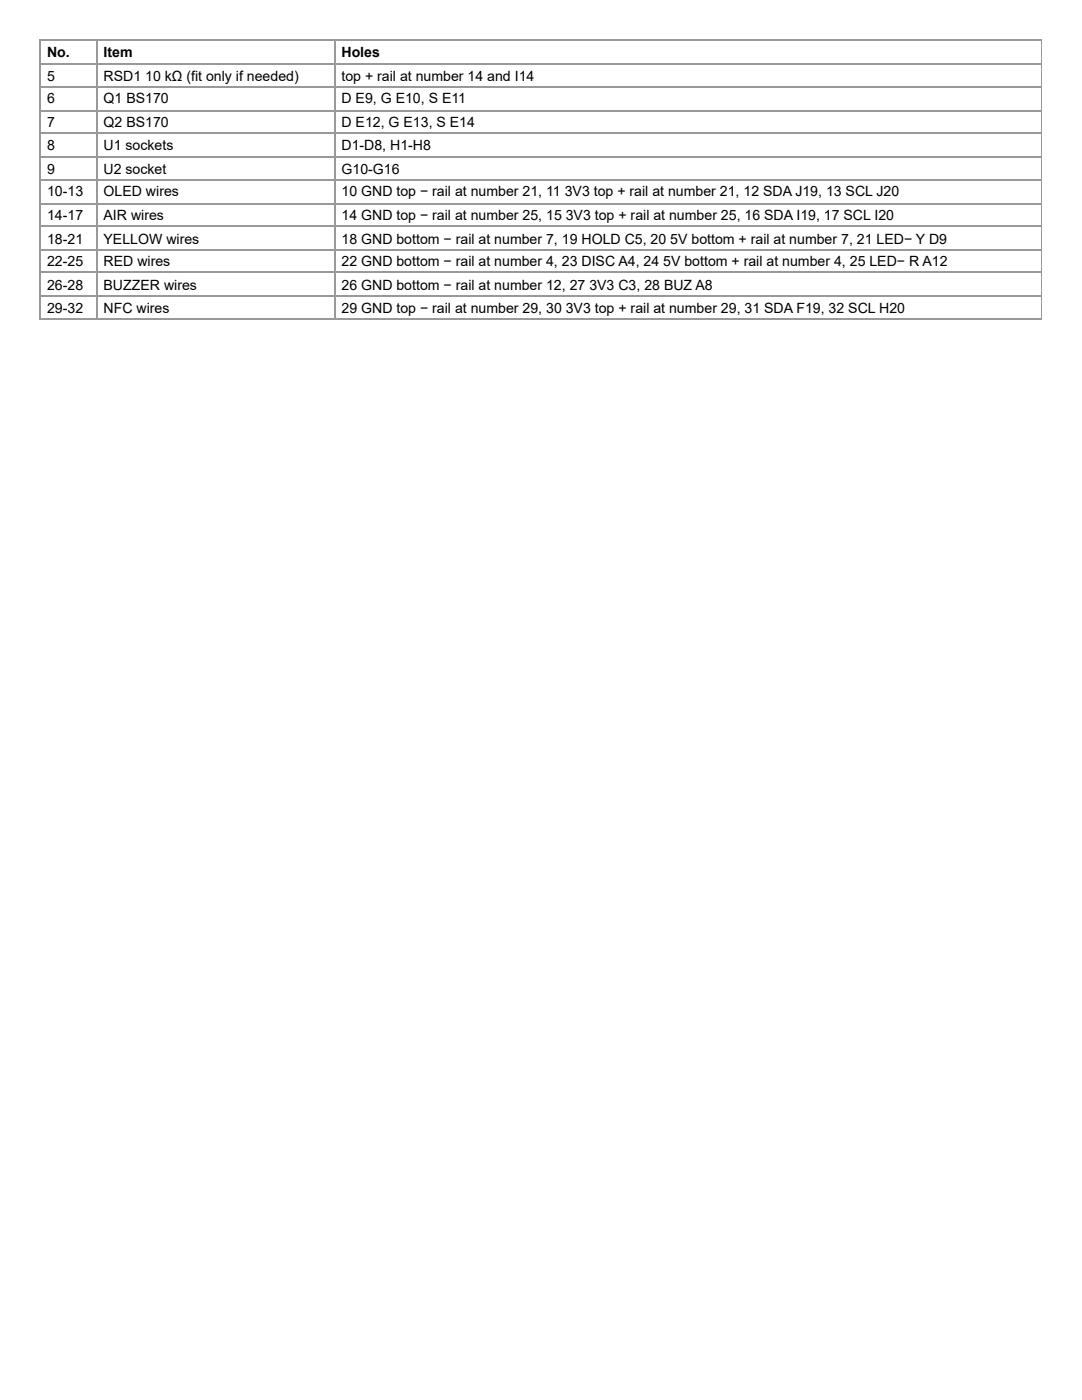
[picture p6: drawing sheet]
<svg xmlns="http://www.w3.org/2000/svg" width="216mm" height="279mm" viewBox="0 0 216 279" stroke-linecap="round" stroke-linejoin="round" font-family="sans-serif">
<defs><g id="words">
<g font-size="2.8">
<text x="9.4" y="11.4">No.</text>
<text x="20.7" y="11.4">Item</text>
<text x="68.1" y="11.4">Holes</text>
<text x="9.4" y="16.1">5</text>
<text x="20.7" y="16.1">RSD1</text>
<text x="29" y="16.1">10 kΩ (fit only if needed)</text>
<text x="68.1" y="16.1">top + rail at number 14 and I14</text>
<text x="9.4" y="20.6">6</text>
<text x="20.7" y="20.6">Q1 BS170</text>
<text x="68.1" y="20.6">D E9, G E10, S E11</text>
<text x="9.4" y="25.4">7</text>
<text x="9.4" y="29.9">8</text>
<text x="20.7" y="25.4">Q2 BS170</text>
<text x="20.7" y="29.9">U1 sockets</text>
<text x="68.1" y="25.4">D E12, G E13, S E14</text>
<text x="68.1" y="29.9">D1-D8, H1-H8</text>
<text x="9.4" y="34.7">9</text>
<text x="20.7" y="34.7">U2 socket</text>
<text x="68.1" y="34.7">G10-G16</text>
<text x="9.4" y="39.2">10-13</text>
<text x="20.7" y="39.2">OLED wires</text>
<text x="68.1" y="39.2">10 GND top − rail at number 21, 11</text>
<text x="112.7" y="39.2">3V3 top + rail at number 21, 12 SDA J19, 13 SCL J20</text>
<text x="9.4" y="43.9">14-17</text>
<text x="20.7" y="43.9">AIR wires</text>
<text x="68.1" y="43.9">14 GND top − rail at number 25, 15</text>
<text x="112.9" y="43.9">3V3 top + rail at number 25, 16 SDA I19, 17 SCL I20</text>
<text x="9.4" y="48.7">18-21</text>
<text x="9.4" y="53.2">22-25</text>
<text x="20.7" y="48.7">YELLOW wires</text>
<text x="20.7" y="53.2">RED wires</text>
<text x="68.1" y="48.7">18 GND bottom − rail at number 7, 19 HOLD C5, 20</text>
<text x="68.1" y="53.2">22 GND bottom − rail at number 4, 23 DISC A4, 24</text>
<text x="132.3" y="53.2">5V bottom + rail at number 4, 25 LED− R A12</text>
<text x="133.7" y="48.7">5V bottom + rail at number 7, 21 LED− Y D9</text>
<text x="9.4" y="57.9">26-28</text>
<text x="20.7" y="57.9">BUZZER wires</text>
<text x="68.1" y="57.9">26 GND bottom − rail at number 12, 27</text>
<text x="117.6" y="57.9">3V3 C3, 28 BUZ A8</text>
<text x="9.4" y="62.4">29-32</text>
<text x="20.7" y="62.4">NFC wires</text>
<text x="68.1" y="62.4">29 GND top − rail at number 29, 30</text>
<text x="112.9" y="62.4">3V3 top + rail at number 29, 31 SDA F19, 32 SCL H20</text>
</g>
</g></defs>
<g fill="none" stroke="#999" stroke-width=".26">
<path d="M7.9 8.1h200M7.9 12.8h200M7.9 17.3h200M8.1 7.9v55.9M19.4 7.9v55.9M66.8 7.9v55.9M7.9 22.1h200M7.9 26.6h200M7.9 31.4h200M7.9 35.9h200M7.9 40.6h200M7.9 45.1h200"/>
<path d="M7.9 49.9h200M7.9 54.4h200M7.9 59.1h200M7.9 63.6h200"/>
</g>
<path d="M207.8 7.9v55.9" fill="none" stroke="#999" stroke-width=".2"/>
<use href="#words"/>
</svg>
